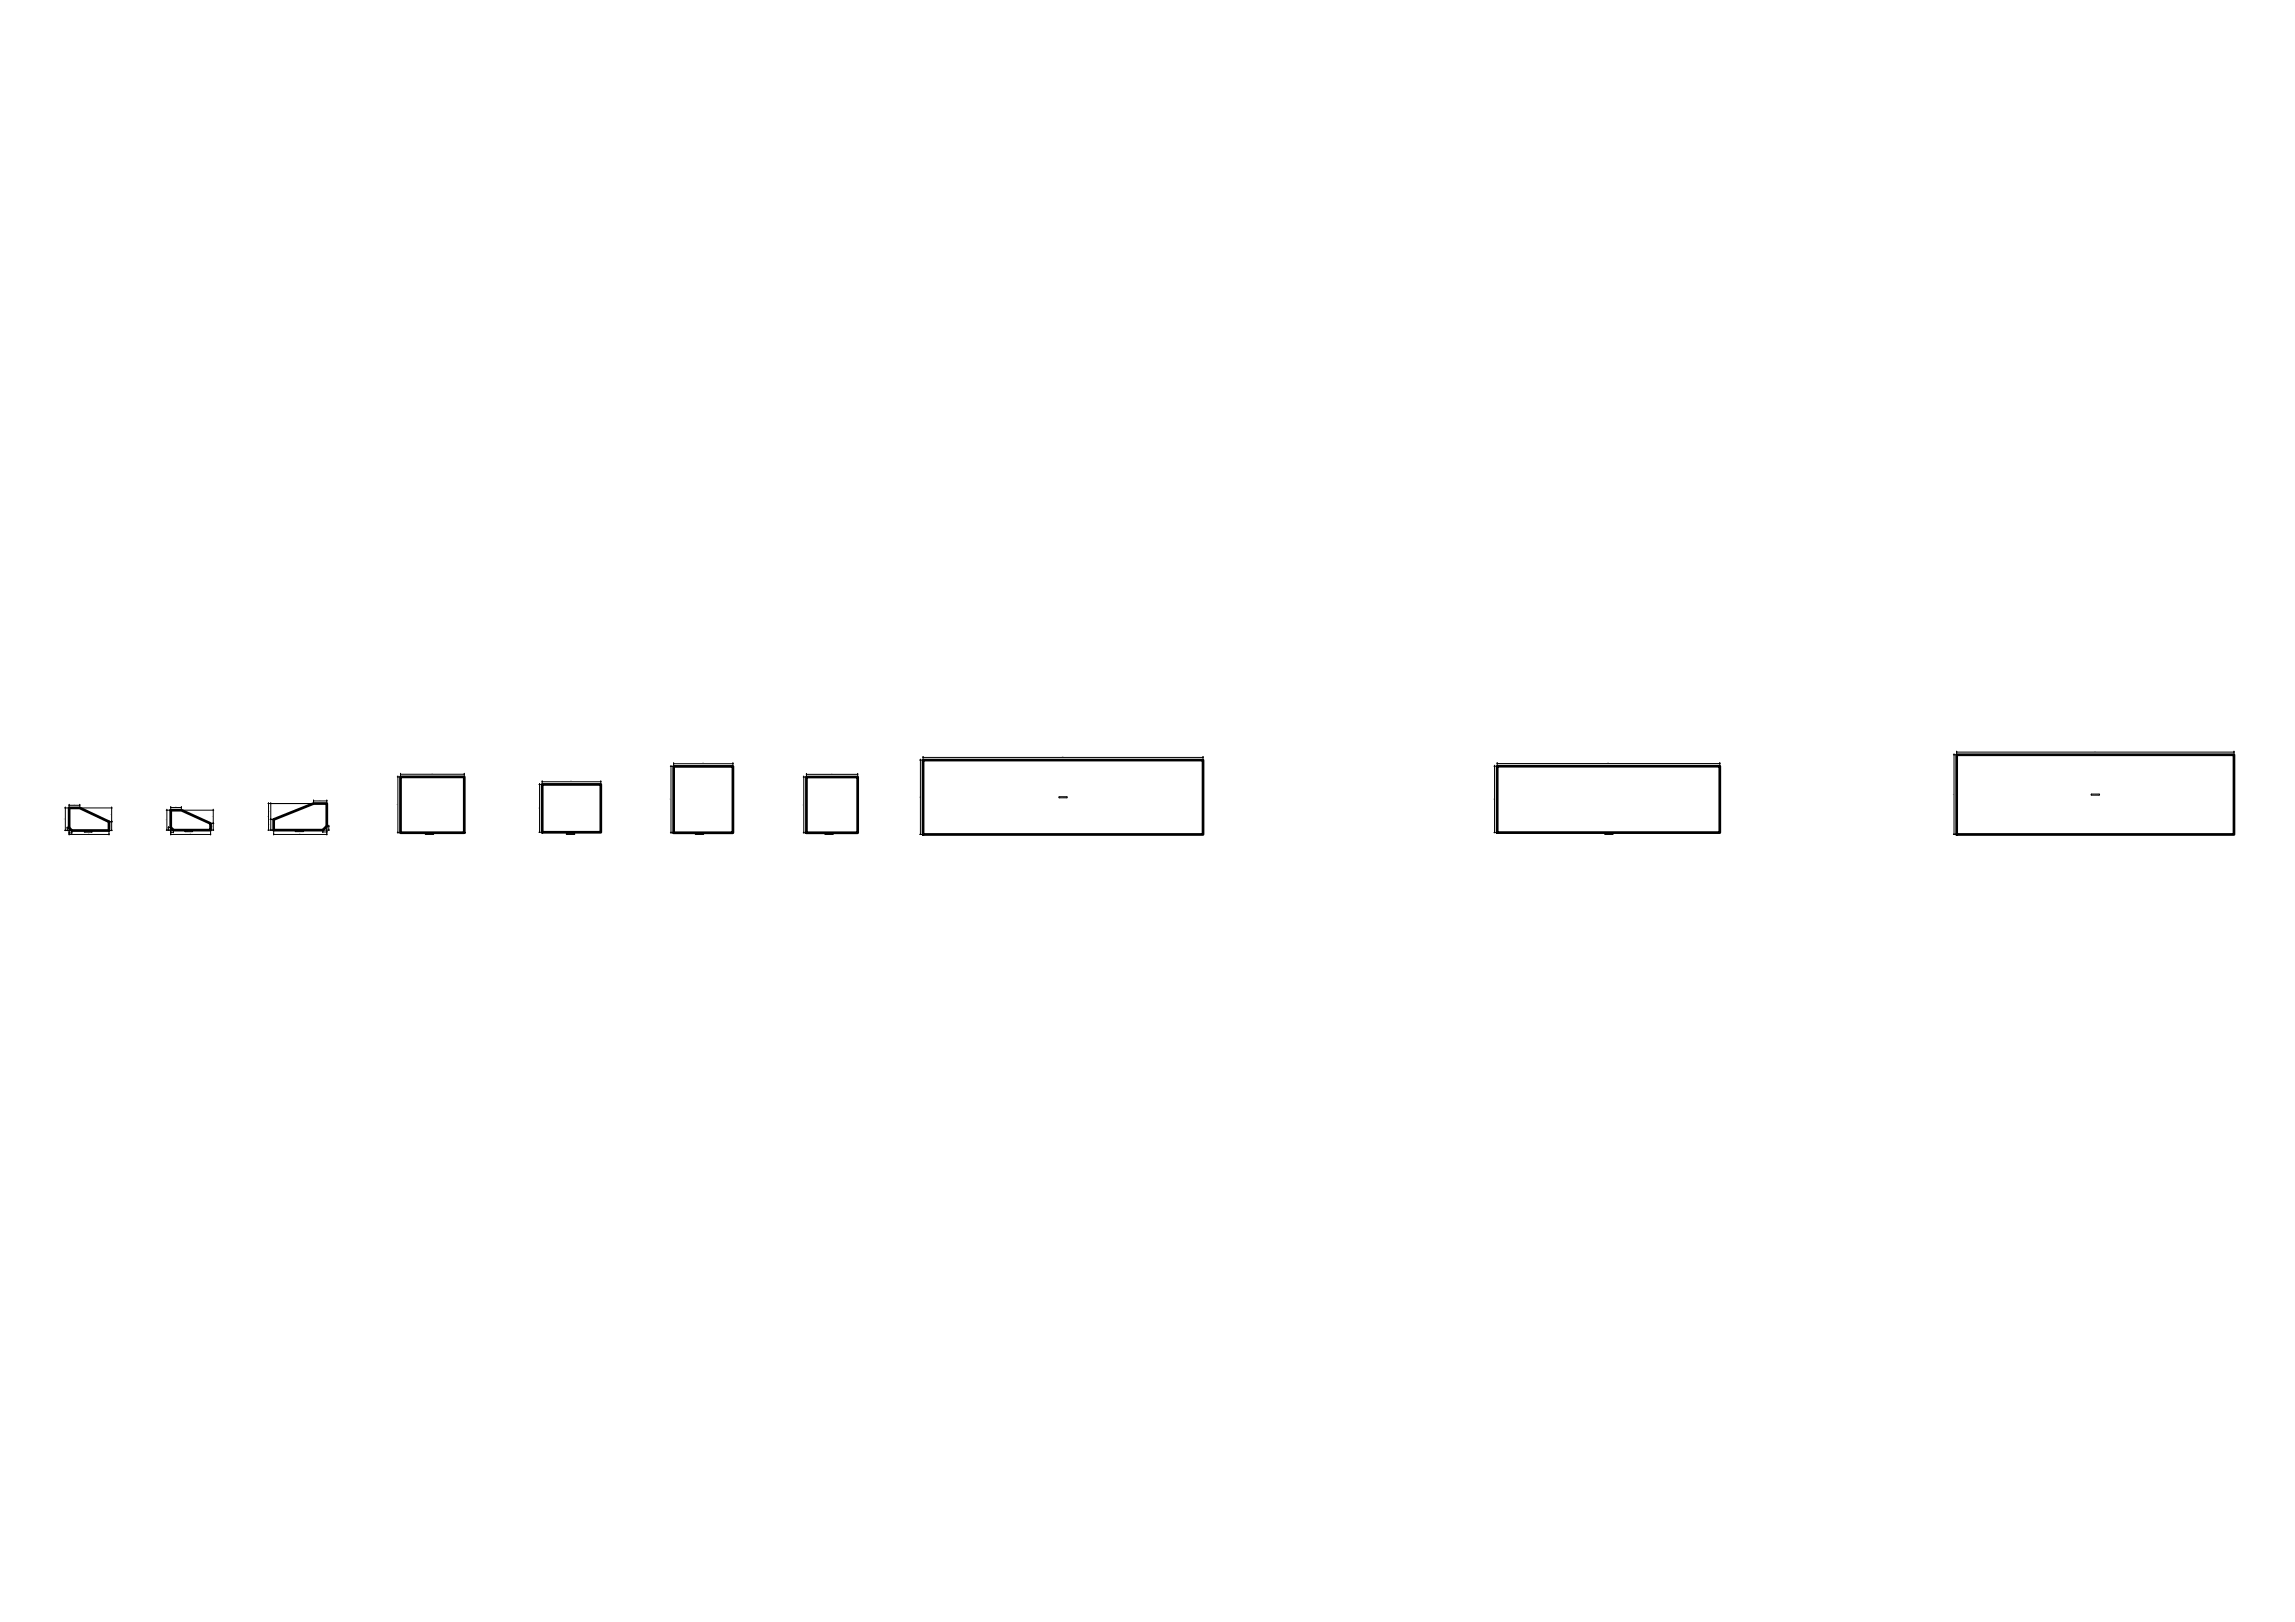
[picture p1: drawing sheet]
<svg xmlns="http://www.w3.org/2000/svg" width="841mm" height="594mm" viewBox="0 0 841 594" stroke-linecap="round" stroke-linejoin="round" font-family="sans-serif">
<defs><g id="words">
<g font-size=".4">
<text x="388.3" y="292.1">PLT116 PL10*280</text>
<text x="766.6" y="291.2">PLT114 PL10*300</text>
<text x="31.1" y="304.7">PLT123 PL10*85</text>
<text x="67.9" y="304.6">PLT122 PL10*75</text>
<text x="108.4" y="304.5">PLT121 PL10*100</text>
<text x="156.1" y="305.6">PLT120 PL10*210</text>
<text x="255" y="305.6">PLT118 PL10*223</text>
<text x="302.5" y="305.6">PLT117 PL10*193</text>
<text x="588.3" y="305.6">PLT115 PL10*250</text>
</g>
<g font-size=".3">
<text x="767.5" y="275.3">1044</text>
<text x="257.5" y="279.6">223</text>
<text x="389.3" y="277.3">1054</text>
<text x="589.2" y="279.5">838</text>
<text x="158.2" y="283.5">240</text>
<text x="209.2" y="286.2">221</text>
<text x="304.7" y="283.5">193</text>
<text x="117.2" y="293.2">50</text>
<text x="245.8" y="293.1" transform="rotate(-90 245.8 293.1)">250</text>
<text x="337.2" y="292.2" transform="rotate(-90 337.2 292.2)">280</text>
<text x="547.6" y="293" transform="rotate(-90 547.6 293)">250</text>
<text x="715.9" y="291.3" transform="rotate(-90 715.9 291.3)">300</text>
<text x="27.1" y="294.8">40</text>
<text x="40.8" y="298.6" transform="rotate(-90 40.8 298.6)">52</text>
<text x="64.4" y="295.6">40</text>
<text x="78" y="299.3" transform="rotate(-90 78 299.3)">50</text>
<text x="98.3" y="299.4" transform="rotate(-90 98.3 299.4)">100</text>
<text x="99.1" y="297.4" transform="rotate(-90 99.1 297.4)">60</text>
<text x="145.7" y="295" transform="rotate(-90 145.7 295)">210</text>
<text x="197.6" y="296.3" transform="rotate(-90 197.6 296.3)">180</text>
<text x="294.4" y="295" transform="rotate(-90 294.4 295)">210</text>
<text x="23.8" y="300.2" transform="rotate(-90 23.8 300.2)">85</text>
<text x="24.5" y="303.9" transform="rotate(-90 24.5 303.9)">10</text>
<text x="25.7" y="305">10</text>
<text x="32.4" y="305.5">150</text>
<text x="40.8" y="302.7" transform="rotate(-90 40.8 302.7)">33</text>
<text x="61" y="300.5" transform="rotate(-90 61 300.5)">75</text>
<text x="61.7" y="303.7" transform="rotate(-90 61.7 303.7)">10</text>
<text x="62.9" y="304.7">10</text>
<text x="69.7" y="305.5">150</text>
<text x="78" y="303" transform="rotate(-90 78 303)">25</text>
<text x="99.1" y="302.2" transform="rotate(-90 99.1 302.2)">40</text>
<text x="109.8" y="305.5">200</text>
<text x="118.9" y="304.6">15</text>
<text x="120.4" y="303.5" transform="rotate(-90 120.4 303.5)">15</text>
</g>
</g></defs>
<!-- layer: Part -->
<path d="M338.3 278.4h102.6v27.2h-102.6zM717 276.4h101.7v29.2h-101.7zM25.3 295.9h3.9l10.7 5.1v3.2h-13.6l-1-1zM62.6 296.7h3.9l10.7 4.9v2.4h-13.7l-.9-.9zM146.8 284.6h23.3v20.4h-23.3zM198.7 287.3h21.5v17.5h-21.5zM246.9 280.7h21.7v24.3h-21.7zM295.5 284.6h18.8v20.4h-18.8zM548.7 280.6h81.5v24.4h-81.5zM100.3 300.2l14.6-5.9h4.9v8.3l-1.5 1.4h-18z" fill="none" stroke="#000" stroke-width=".99"/>
<!-- layer: Dimension -->
<g fill="none" stroke="#000" stroke-width=".37">
<path d="M246.9 279.7h.1M246.9 279.7h21.7M246.9 279.5v1.1M246.9 279.7l-.1 .1M268.6 279.7h.1M268.6 279.5v1.1M268.7 279.7l-.2 .1M337 278.4h1.2M337.2 278.3l.2 .2M337.3 278.4h.1M337.3 278.4v27.2M338.3 277.4h.1"/>
<path d="M338.3 277.4h102.6M338.3 277.2v1.1M338.3 277.4l-.1 .1M440.9 277.4h.1M440.9 277.2v1.1M440.9 277.4l-.1 .1M548.7 279.7h.1M548.7 279.7h81.5M548.7 279.4v1.1M548.7 279.6l-.1 .1M630.2 279.7h.1M630.2 279.4v1.1"/>
<path d="M630.3 279.6l-.1 .1M715.8 276.4h1.1M716 276.4l.1 .1M716.1 276.4h.1M716.1 276.4v29.2M717 275.5h.1M717 275.5h101.7M717 275.2v1.1M717.1 275.4l-.1 .1M818.7 275.5h.1M818.7 275.2v1.1M818.7 275.4l-.1 .1"/>
<path d="M23.7 295.9h1.6M23.9 295.9l.1 .1M23.9 295.9h.1M23.9 295.9v8.3M25.3 294.9h.1M25.3 294.9h3.9M25.3 294.7v1.1M25.4 294.9l-.1 .1M29.2 294.9h.1M29.2 294.7v1.1M29.3 294.9l-.1 .1M29.3 295.9h11.8"/>
<path d="M40.9 295.9l.1 .1M40.9 295.9h.1M40.9 295.9v8.3M60.9 296.7h1.6M61.1 296.7l.1 .1M61.2 296.7h.1M61.2 296.7v7.3M62.6 295.8h.1M62.6 295.8h3.9M62.6 295.5v1.1M62.7 295.7l-.2 .1M66.5 295.8h.1"/>
<path d="M66.5 295.5v1.1M66.5 295.7l-.1 .1M66.6 296.7h11.7M78.1 296.7l.1 .1M78.1 296.7h.1M78.1 296.7v7.3M98.2 294.3h16.6M98.3 294.2l.2 .2M98.4 294.3h.1M98.4 294.3v9.7M99.2 294.2l.1 .2M99.2 294.3h.1"/>
<path d="M99.2 294.3v9.7M114.9 293.4h.1M114.9 293.4h4.9M114.9 293.1v1.1M115 293.3l-.2 .1M119.8 293.4h.1M119.8 293.1v1.1M119.8 293.3l-.1 .1M145.6 284.6h1.1M145.7 284.5l.2 .1M145.8 284.6h.1M145.8 284.6v20.4"/>
<path d="M146.8 283.6h.1M146.8 283.6h23.3M146.8 283.3v1.2M146.8 283.5l-.1 .2M170.1 283.6h.1M170.1 283.3v1.2M170.2 283.5l-.1 .2M197.5 287.3h1.1M197.7 287.2l.1 .2M197.7 287.3h.1M197.7 287.3v17.5M198.7 286.3h.1"/>
<path d="M198.7 286.3h21.5M198.7 286.1v1.1M198.8 286.3l-.2 .1M220.2 286.3h.1M220.2 286.1v1.1M220.2 286.3l-.1 .1M245.6 280.7h1.2M245.8 280.6l.2 .2M245.9 280.7h.1M245.9 280.7v24.3M294.3 284.6h1.1M294.5 284.5l.1 .2"/>
<path d="M294.6 284.6h.1M294.6 284.6v20.4M295.5 283.6h.1M295.5 283.6h18.8M295.5 283.4v1.1M295.6 283.6l-.1 .1M314.3 283.6h.1M314.3 283.4v1.1M314.4 283.6l-.2 .1M547.5 280.6h1.1M547.6 280.6l.2 .1M547.7 280.6h.1"/>
<path d="M547.7 280.6v24.4M23.7 304.2h2.5M23.9 304.1l.1 .2M23.9 304.2h.1M24.4 303.2h.9M24.6 304.1l.1 .2M24.6 303.2l.1 .1M24.7 304.2h.1M24.7 303.2h.1M24.7 303.2v1M25.3 305.1h.1M25.3 305.6h.1"/>
<path d="M25.3 303.3v2.5M25.3 305.1h1M25.3 305.6h14.6M25.4 305l-.1 .1M25.4 305.6l-.1 .1M26.3 305.1h.1M26.3 304.3v1M26.4 305l-.2 .1M39.9 305.6h.1M39.9 304.3v1.5M40 305.6l-.1 .1M40 304.2h1.1"/>
<path d="M40 301h1.1M40.9 300.9l.1 .1M40.9 304.1l.1 .2M40.9 301h.1M40.9 304.2h.1M60.9 304h2.6M61.1 304l.1 .1M61.2 304h.1M61.5 303.1h1M61.7 304l.1 .1M61.7 303l.1 .1M61.8 304h.1"/>
<path d="M61.8 303.1h.1M61.8 303.1v.9M62.6 304.8h.1M62.6 305.6h.1M62.6 305.6h14.6M62.6 303.2v2.6M62.6 304.8h.9M62.7 304.8l-.2 .1M62.7 305.6l-.2 .1M63.5 304.8h.1M63.5 304.1v.9M63.6 304.8l-.1 .1"/>
<path d="M77.2 305.6h.1M77.2 304.1v1.7M77.2 305.6l-.1 .1M77.3 304h1M77.3 301.6h1M78.1 301.5l.1 .2M78.1 304l.1 .1M78.1 301.6h.1M78.1 304h.1M98.2 304h2M98.3 304l.2 .1M98.4 304h.1"/>
<path d="M99 300.2h1.2M99.2 300.1l.1 .1M99.2 304l.1 .1M99.2 300.2h.1M99.2 304h.1M100.3 305.6h.1M100.3 305.6h19.5M100.3 304.2v1.6M100.4 305.6l-.2 .1M118.3 304.7h.1M118.3 304.7h1.5M118.3 304.2v.7"/>
<path d="M118.4 304.6l-.2 .2M118.4 304h2.3M119.8 304.7h.1M119.8 305.6h.1M119.8 302.7v3.1M119.8 304.6l-.1 .2M119.8 305.6l-.1 .1M119.8 302.6h.9M120.4 304l.1 .1M120.4 302.5l.1 .1M120.5 304h.1M120.5 302.6h.1"/>
<path d="M120.5 302.6v1.4M145.6 305h1.1M145.7 304.9l.2 .2M145.8 305h.1M197.5 304.8h1.1M197.7 304.8l.1 .1M197.7 304.8h.1M245.6 305h1.2M245.8 305l.2 .1M245.9 305h.1M294.3 305h1.1M294.5 305l.1 .1"/>
<path d="M294.6 305h.1M337 305.6h1.2M337.2 305.6l.2 .1M337.3 305.6h.1M547.5 305h1.1M547.6 304.9l.2 .1M547.7 305h.1M715.8 305.6h1.1M716 305.6l.1 .1M716.1 305.6h.1"/>
</g>
<!-- layer: PartMark -->
<path d="M388.1 291.8h2.9l.1 .3-3 .1zM766.3 290.9l2.9-.1 .2 .3-3 .1zM30.9 304.4h2.7l.2 .3-2.8 .1zM67.7 304.3l2.8-.1 .1 .3-2.8 .1zM108.2 304.2h2.9l.2 .2-3 .2zM155.8 305.3l3-.1 .1 .3-2.9 .1zM207.6 305.3l2.9-.1 .1 .3-2.9 .1zM254.8 305.3l3-.1 .1 .3-3 .1zM302.3 305.3l2.9-.1 .2 .3-3 .1zM588.1 305.3l2.9-.1 .2 .3-3 .1z" fill="none" stroke="#000" stroke-width=".37"/>
<use href="#words"/>
</svg>
